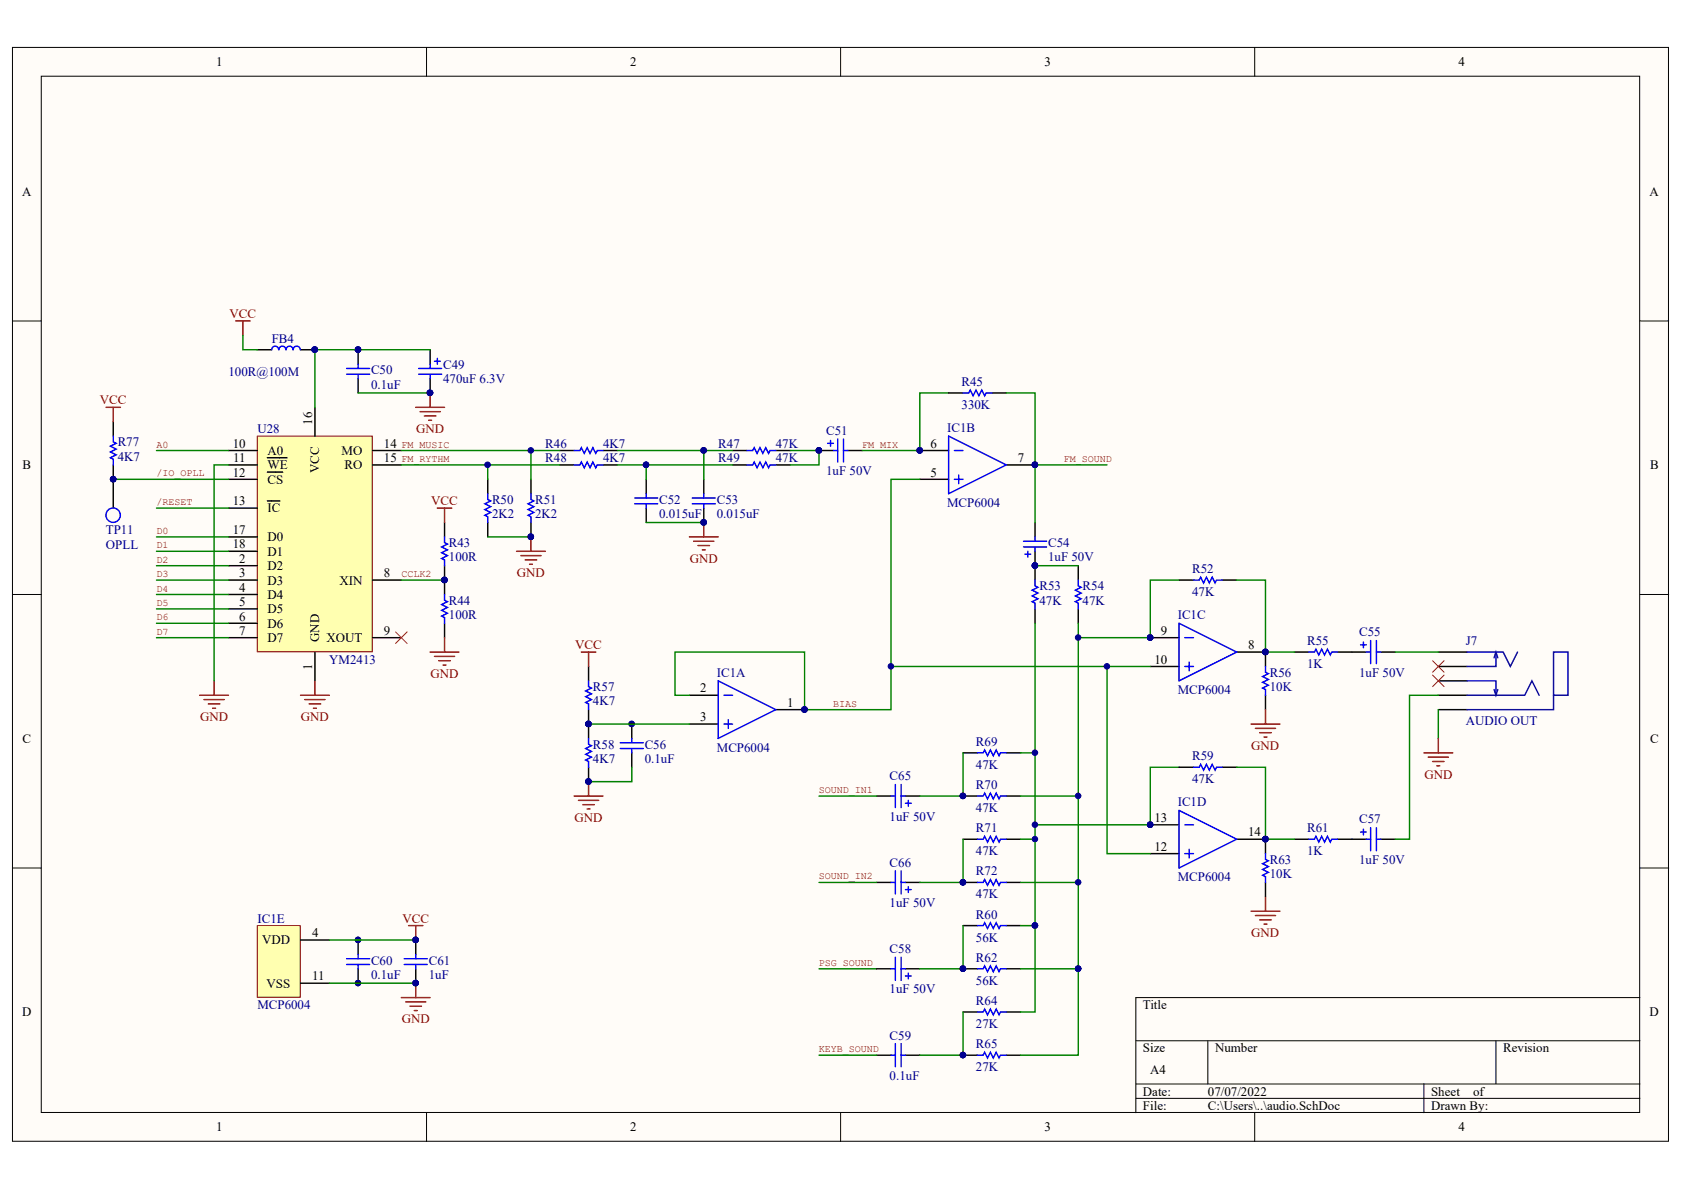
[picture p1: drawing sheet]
<svg xmlns="http://www.w3.org/2000/svg" width="297mm" height="210mm" viewBox="0 0 297 210" stroke-linecap="round" stroke-linejoin="round" font-family="sans-serif">
<defs><g id="words">
<g font-size="2.3">
<text x="38.1" y="11.7">1</text>
<text x="111.2" y="11.7">2</text>
<text x="184.2" y="11.7">3</text>
<text x="257.2" y="11.7">4</text>
<text x="3.9" y="34.5">A</text>
<text x="291" y="34.5">A</text>
<text x="55" y="74.9" transform="rotate(-90 55 74.9)">16</text>
<text x="4" y="82.8">B</text>
<text x="41" y="79">10</text>
<text x="41.1" y="81.5">11</text>
<text x="47.2" y="80.3">A0</text>
<text x="47.2" y="82.8">WE</text>
<text x="56.3" y="83.4" transform="rotate(-90 56.3 83.4)">VCC</text>
<text x="60.2" y="80.3">MO</text>
<text x="60.7" y="82.8">RO</text>
<text x="67.7" y="79">14</text>
<text x="67.7" y="81.5">15</text>
<text x="164.2" y="79">6</text>
<text x="179.5" y="81.5">7</text>
<text x="291.1" y="82.8">B</text>
<text x="41" y="84.1">12</text>
<text x="41" y="89.1">13</text>
<text x="47.2" y="85.3">CS</text>
<text x="164.2" y="84.1">5</text>
<text x="41" y="94.2">17</text>
<text x="47.2" y="90.4">IC</text>
<text x="47.2" y="95.5">D0</text>
<text x="41" y="96.7">18</text>
<text x="42.2" y="99.3">2</text>
<text x="42.2" y="101.8">3</text>
<text x="47.2" y="100.5">D2</text>
<text x="47.2" y="98">D1</text>
<text x="67.7" y="101.8">8</text>
<text x="42.2" y="104.4">4</text>
<text x="42.2" y="106.9">5</text>
<text x="47.2" y="103.1">D3</text>
<text x="47.2" y="105.7">D4</text>
<text x="59.9" y="103.1">XIN</text>
<text x="42.2" y="109.5">6</text>
<text x="42.2" y="112">7</text>
<text x="47.2" y="108.2">D5</text>
<text x="47.2" y="110.7">D6</text>
<text x="47.2" y="113.3">D7</text>
<text x="56.3" y="113.3" transform="rotate(-90 56.3 113.3)">GND</text>
<text x="57.6" y="113.3">XOUT</text>
<text x="67.7" y="112">9</text>
<text x="204.8" y="112">9</text>
<text x="55" y="118.2" transform="rotate(-90 55 118.2)">1</text>
<text x="203.6" y="117.1">10</text>
<text x="220.2" y="114.5">8</text>
<text x="123.5" y="122.1">2</text>
<text x="138.9" y="124.7">1</text>
<text x="4" y="131">C</text>
<text x="123.5" y="127.2">3</text>
<text x="291.1" y="131">C</text>
<text x="203.6" y="145">13</text>
<text x="220.2" y="147.5">14</text>
<text x="203.6" y="150.1">12</text>
<text x="46.2" y="166.6">VDD</text>
<text x="55" y="165.3">4</text>
<text x="55" y="172.9">11</text>
<text x="3.9" y="179.3">D</text>
<text x="47" y="174.2">VSS</text>
<text x="201.6" y="178">Title</text>
<text x="291" y="179.3">D</text>
<text x="201.6" y="185.6">Size</text>
<text x="214.3" y="185.6">Number</text>
<text x="265.1" y="185.6">Revision</text>
<text x="202.9" y="189.4">A4</text>
<text x="201.6" y="193.2">Date:</text>
<text x="201.6" y="195.8">File:</text>
<text x="213.1" y="193.2">07/07/2022</text>
<text x="213.1" y="195.8">C:\Users\..\audio.SchDoc</text>
<text x="252.4" y="193.2">Sheet</text>
<text x="252.4" y="195.8">Drawn By:</text>
<text x="259.8" y="193.2">of</text>
<text x="38.1" y="199.6">1</text>
<text x="111.2" y="199.6">2</text>
<text x="184.2" y="199.6">3</text>
<text x="257.2" y="199.6">4</text>
</g>
<g font-size="2.3" fill="#800000">
<text x="40.5" y="56.1">VCC</text>
<text x="17.6" y="71.3">VCC</text>
<text x="73.4" y="76.5">GND</text>
<text x="76.1" y="89.1">VCC</text>
<text x="91.2" y="101.8">GND</text>
<text x="121.7" y="99.3">GND</text>
<text x="75.9" y="119.6">GND</text>
<text x="101.5" y="114.5">VCC</text>
<text x="35.3" y="127.2">GND</text>
<text x="53.1" y="127.2">GND</text>
<text x="220.7" y="132.3">GND</text>
<text x="251.2" y="137.4">GND</text>
<text x="101.3" y="145">GND</text>
<text x="71" y="162.8">VCC</text>
<text x="220.7" y="165.3">GND</text>
<text x="70.9" y="180.5">GND</text>
</g>
<g font-size="2.3" fill="#000080">
<text x="47.9" y="60.4">FB4</text>
<text x="78.2" y="65">C49</text>
<text x="40.3" y="66.3">100R@100M</text>
<text x="65.4" y="66">C50</text>
<text x="65.4" y="68.6">0.1uF</text>
<text x="78.2" y="67.5">470uF 6.3V</text>
<text x="169.6" y="68">R45</text>
<text x="45.4" y="76.5">U28</text>
<text x="145.7" y="76.7">C51</text>
<text x="167.1" y="76.2">IC1B</text>
<text x="169.6" y="72.1">330K</text>
<text x="20.8" y="78.7">R77</text>
<text x="20.8" y="81.3">4K7</text>
<text x="96.2" y="79">R46</text>
<text x="96.2" y="81.5">R48</text>
<text x="106.4" y="79">4K7</text>
<text x="106.4" y="81.5">4K7</text>
<text x="126.7" y="81.5">R49</text>
<text x="126.7" y="79">R47</text>
<text x="136.8" y="81.5">47K</text>
<text x="136.8" y="79">47K</text>
<text x="145.7" y="83.8">1uF 50V</text>
<text x="86.8" y="88.9">R50</text>
<text x="94.4" y="88.9">R51</text>
<text x="116.3" y="88.9">C52</text>
<text x="126.4" y="88.9">C53</text>
<text x="167.1" y="89.4">MCP6004</text>
<text x="18.7" y="94.2">TP11</text>
<text x="86.8" y="91.4">2K2</text>
<text x="94.4" y="91.4">2K2</text>
<text x="116.3" y="91.4">0.015uF</text>
<text x="126.4" y="91.4">0.015uF</text>
<text x="18.7" y="96.8">OPLL</text>
<text x="79.2" y="96.5">R43</text>
<text x="79.2" y="99">100R</text>
<text x="184.9" y="96.5">C54</text>
<text x="184.9" y="99">1uF 50V</text>
<text x="210.3" y="101">R52</text>
<text x="79.2" y="106.7">R44</text>
<text x="183.3" y="104.1">R53</text>
<text x="183.3" y="106.7">47K</text>
<text x="191" y="104.1">R54</text>
<text x="191" y="106.7">47K</text>
<text x="210.3" y="105.1">47K</text>
<text x="79.2" y="109.2">100R</text>
<text x="207.7" y="109.2">IC1C</text>
<text x="230.6" y="113.8">R55</text>
<text x="239.7" y="112.2">C55</text>
<text x="258.6" y="113.8">J7</text>
<text x="58.1" y="117.1">YM2413</text>
<text x="126.4" y="119.3">IC1A</text>
<text x="224" y="119.3">R56</text>
<text x="230.6" y="117.8">1K</text>
<text x="239.7" y="119.3">1uF 50V</text>
<text x="104.6" y="121.9">R57</text>
<text x="104.6" y="124.4">4K7</text>
<text x="207.7" y="122.4">MCP6004</text>
<text x="224" y="121.9">10K</text>
<text x="172.1" y="131.6">R69</text>
<text x="258.6" y="128">AUDIO OUT</text>
<text x="104.6" y="132.1">R58</text>
<text x="104.6" y="134.6">4K7</text>
<text x="113.7" y="132.1">C56</text>
<text x="113.7" y="134.6">0.1uF</text>
<text x="126.4" y="132.6">MCP6004</text>
<text x="156.9" y="137.6">C65</text>
<text x="172.1" y="135.6">47K</text>
<text x="210.3" y="134.1">R59</text>
<text x="172.1" y="139.2">R70</text>
<text x="172.1" y="143.2">47K</text>
<text x="207.7" y="142.2">IC1D</text>
<text x="210.3" y="138.1">47K</text>
<text x="156.9" y="144.7">1uF 50V</text>
<text x="172.1" y="146.8">R71</text>
<text x="230.6" y="146.8">R61</text>
<text x="239.7" y="145.2">C57</text>
<text x="156.9" y="152.8">C66</text>
<text x="172.1" y="154.4">R72</text>
<text x="172.1" y="150.8">47K</text>
<text x="207.7" y="155.4">MCP6004</text>
<text x="224" y="152.3">R63</text>
<text x="224" y="154.9">10K</text>
<text x="230.6" y="150.8">1K</text>
<text x="239.7" y="152.3">1uF 50V</text>
<text x="156.9" y="160">1uF 50V</text>
<text x="172.1" y="158.5">47K</text>
<text x="45.4" y="162.8">IC1E</text>
<text x="172.1" y="162">R60</text>
<text x="172.1" y="166.1">56K</text>
<text x="65.4" y="170.1">C60</text>
<text x="65.4" y="172.7">0.1uF</text>
<text x="75.6" y="170.1">C61</text>
<text x="75.6" y="172.7">1uF</text>
<text x="156.9" y="168.1">C58</text>
<text x="172.1" y="169.6">R62</text>
<text x="172.1" y="173.7">56K</text>
<text x="45.4" y="178">MCP6004</text>
<text x="156.9" y="175.2">1uF 50V</text>
<text x="172.1" y="177.2">R64</text>
<text x="156.9" y="183.4">C59</text>
<text x="172.1" y="184.9">R65</text>
<text x="172.1" y="181.3">27K</text>
<text x="156.9" y="190.5">0.1uF</text>
<text x="172.1" y="188.9">27K</text>
</g>
<g font-size="1.8" fill="#800000">
<text x="27.6" y="78.9">A0</text>
<text x="70.8" y="81.5">FM_RYTHM</text>
<text x="70.8" y="78.9">FM_MUSIC</text>
<text x="152.1" y="78.9">FM_MIX</text>
<text x="187.7" y="81.5">FM_SOUND</text>
<text x="27.6" y="89.1">/RESET</text>
<text x="27.6" y="84">/IO_OPLL</text>
<text x="27.6" y="94.2">D0</text>
<text x="27.6" y="96.7">D1</text>
<text x="27.6" y="99.2">D2</text>
<text x="27.6" y="101.8">D3</text>
<text x="70.8" y="101.8">CCLK2</text>
<text x="27.6" y="104.3">D4</text>
<text x="27.6" y="106.9">D5</text>
<text x="27.6" y="109.4">D6</text>
<text x="27.6" y="111.9">D7</text>
<text x="147" y="124.6">BIAS</text>
<text x="144.5" y="139.9">SOUND_IN1</text>
<text x="144.5" y="155.1">SOUND_IN2</text>
<text x="144.5" y="170.3">PSG_SOUND</text>
<text x="144.5" y="185.6">KEYB_SOUND</text>
</g>
</g></defs>
<g fill="#fffcf8" stroke="#000" stroke-width=".18">
<path d="M2.2 8.4h292.1v192.9h-292.1z"/>
<path d="M7.3 13.4h281.9v182.8h-281.9z"/>
</g>
<g fill="none" stroke="#000" stroke-width=".18">
<path d="M75.2 8.4v5M148.3 8.4v5M221.3 8.4v5M2.2 56.6h5.1M289.3 56.6h5.1M2.2 104.9h5.1M289.3 104.9h5.1M2.2 153.1h5.1M289.3 153.1h5.1M289.3 176h-88.9v20.3M75.2 196.3v5.1M148.3 196.3v5.1"/>
<path d="M200.4 183.6h88.9M200.4 191.2h88.9M200.4 193.7h88.9M213.1 183.6v7.6M221.3 196.3v5.1M251.2 191.2v5.1M263.9 183.6v7.6"/>
</g>
<path d="M253.7 115h5.1M253.7 117.6h5.1M253.7 125.2h5.1M253.7 122.6h5.1M253.7 120.1h5.1" fill="none" stroke="#000" stroke-width=".25"/>
<path d="M258.8 115h6.3l1.3 2.6 1.3-2.6M263.5 116l.4-1 .3 1M263.9 115v2.6h-5.1M258.8 120.1h5.1v2.5M258.8 122.6h10.1l1.3-2.5 1.3 2.5M263.5 121.6l.4 1 .3-1M274 122.6h2.6v-7.6h-2.6v10.2h-15.2" fill="none" stroke="#0000bf" stroke-width=".25"/>
<path d="M45.4 76.9h20.3v38.1h-20.3z" fill="#ffffb0" stroke="#800000" stroke-width=".18"/>
<g fill="none" stroke="#000" stroke-width=".25">
<path d="M40.3 79.5h5.1M45.4 61.7h2.5M53 61.7h2.5M55.5 71.8v5.1M63.2 61.7v2.5M63.2 66.8v2.5M65.7 79.5h5.1M75.9 61.7v2.5M75.9 66.8v2.5M98.7 79.5h2.6M106.4 79.5h2.5M129.2 79.5h2.6"/>
<path d="M136.8 79.5h2.6M144.5 79.5h2.5M149.5 79.5h2.6M162.2 79.5h5.1M40.3 99.8h5.1M40.3 82h5.1M40.3 84.5h5.1M40.3 89.6h5.1M40.3 94.7h5.1M40.3 97.2h5.1M47.2 80.7h3.4M47.2 83.3h2.7"/>
<path d="M47.2 88.4h2.2M65.7 82h5.1M78.4 92.2v2.5M78.4 99.8v5.1M86 84.5v2.6M86 92.2v2.5M93.7 84.5v2.6M93.7 92.2v2.5M98.7 82h2.6M106.4 82h2.5M114 84.5v2.6M114 89.6v2.6"/>
<path d="M124.1 84.5v2.6M124.1 89.6v2.6M129.2 82h2.6M136.8 82h2.6M162.2 84.5h5.1M177.5 82h5.1M40.3 102.3h5.1M40.3 104.9h5.1M40.3 107.4h5.1M40.3 109.9h5.1M40.3 112.5h5.1M55.5 115v5.1"/>
<path d="M65.7 102.3h5.1M65.7 112.5h5.1M78.4 109.9v2.6M202.9 112.5h5.1M202.9 117.6h5.1M218.1 115h5.1M121.6 122.6h5.1M121.6 127.7h5.1M136.8 125.2h5.1M202.9 150.6h5.1M202.9 145.5h5.1M218.1 148h5.1"/>
</g>
<g fill="none" stroke="#800000" stroke-width=".25">
<path d="M41.6 56.6h2.5M42.8 56.6v2.6M73.3 71.8h5.1M74.1 72.6h3.6M74.9 73.4h2M75.6 74.1h.5M75.9 69.3v2.5M77.1 89.6h2.6M78.4 89.6v2.6M91.1 97.2h5.1M91.9 98h3.5M92.6 98.8h2.1"/>
<path d="M93.4 99.5h.5M93.7 94.7v2.5M121.6 94.7h5.1M122.4 95.5h3.5M123.1 96.2h2.1M123.9 97h.5M124.1 92.2v2.5M75.9 115h5.1M76.6 115.8h3.6M77.4 116.5h2M78.2 117.3h.5M78.4 112.5v2.5"/>
<path d="M35.2 122.6h5.1M36 123.4h3.5M36.7 124.2h2.1M37.5 124.9h.5M37.8 120.1v2.5M53 122.6h5.1M53.8 123.4h3.5M54.5 124.2h2.1M55.3 124.9h.5M55.5 120.1v2.5"/>
</g>
<g fill="#000080" stroke="#000080" stroke-width=".18">
<circle cx="63.1" cy="61.7" r=".48"/>
<circle cx="75.8" cy="69.3" r=".49"/>
<circle cx="78.4" cy="102.3" r=".48"/>
<circle cx="20" cy="84.5" r=".48"/>
<circle cx="55.5" cy="61.7" r=".49"/>
<circle cx="93.6" cy="94.7" r=".48"/>
<circle cx="124.1" cy="92.1" r=".48"/>
<circle cx="86" cy="82" r=".49"/>
<circle cx="93.6" cy="79.4" r=".48"/>
<circle cx="114" cy="82" r=".48"/>
<circle cx="124.1" cy="79.4" r=".48"/>
<circle cx="144.4" cy="79.4" r=".48"/>
<circle cx="141.9" cy="125.2" r=".48"/>
<circle cx="182.5" cy="82" r=".48"/>
<circle cx="162.2" cy="79.4" r=".48"/>
<circle cx="223.2" cy="115" r=".48"/>
<circle cx="202.9" cy="112.5" r=".48"/>
<circle cx="223.2" cy="148" r=".48"/>
<circle cx="202.9" cy="145.5" r=".48"/>
</g>
<g fill="none" stroke="#00f" stroke-width=".25">
<path d="M49.1 61.7a.61 .61 0 0 0-.6-.6 .61 .61 0 0 0-.6 .6M50.4 61.7a.61 .61 0 0 0-.6-.6 .61 .61 0 0 0-.6 .6M51.7 61.7a.61 .61 0 0 0-.6-.6 .61 .61 0 0 0-.6 .6M53 61.7a.62 .62 0 0 0-.7-.6 .62 .62 0 0 0-.6 .6M61.1 65h4.1M61.1 66h4.1M63.2 64.2v.8M63.2 66v.8M73.8 65h4.1M73.8 66h4.1M75.9 64.2v.8M75.9 66v.8"/>
<path d="M76.6 63.7h1.1M77.1 63.2v1M101.3 79.5h1l.2-.5 .6 1 .5-1 .5 1 .5-1 .5 1 .2-.5h1.1M131.8 79.5h1l.2-.5 .5 1 .5-1 .6 1 .5-1 .5 1 .2-.5h1M146 78.2h1M146.5 77.7v1M147 79.5h.8M147.8 77.4v4.1M148.8 79.5h.7M148.8 77.4v4.1M167.3 76.9l10.2 5.1-10.2 5.1zM168.3 79.5h1.6"/>
<path d="M78.4 94.7v1l.5 .3-1 .5 1 .5-1 .5 1 .5-1 .5 .5 .3v1M86 87.1v1l.5 .3-1 .5 1 .5-1 .5 1 .5-1 .5 .5 .2v1.1M93.7 87.1v1l.5 .3-1.1 .5 1.1 .5-1.1 .5 1.1 .5-1.1 .5 .6 .2v1.1M101.3 82h1l.2-.5 .6 1 .5-1 .5 1 .5-1 .5 1 .2-.5h1.1M111.9 87.8h4.1M111.9 88.9h4.1M114 87.1v.7M114 88.9v.7M122.1 87.8h4.1M122.1 88.9h4.1M124.1 87.1v.7M124.1 88.9v.7"/>
<path d="M131.8 82h1l.2-.5 .5 1 .5-1 .6 1 .5-1 .5 1 .2-.5h1M168.3 84.5h1.6M169.1 83.8v1.5M78.4 104.9v1l.5 .2-1 .5 1 .5-1 .6 1 .5-1 .5 .5 .2v1M208 109.9l10.1 5.1-10.1 5.1zM209 112.5h1.5M209 117.6h1.5M209.8 116.8v1.5M126.7 120.1l10.1 5.1-10.1 5.1zM127.7 122.6h1.5M127.7 127.7h1.5M128.5 127v1.5"/>
<path d="M208 143l10.1 5-10.1 5.1zM209 145.5h1.5M209 150.6h1.5M209.8 149.8v1.5"/>
</g>
<path d="M69.8 111.5l2 2M71.8 111.5l-2 2" fill="none" stroke="#f00" stroke-width=".18"/>
<g fill="none" stroke="#008000" stroke-width=".25">
<path d="M42.8 59.2v2.5h2.6M27.6 79.5h12.7M63.2 69.3h12.7M63.2 61.7h12.7M70.8 79.5h27.9M93.7 79.5v5M108.9 79.5h20.3M124.1 79.5v5M20 84.5h20.3M27.6 89.6h12.7M27.6 99.8h12.7M27.6 94.7h12.7"/>
<path d="M27.6 97.2h12.7M40.3 82h-2.5v38.1M70.8 82h27.9M86 94.7h7.7M86 82v2.5M108.9 82h20.3M114 82v2.5M114 92.2h10.1M27.6 102.3h12.7M27.6 104.9h12.7M27.6 107.4h12.7M27.6 109.9h12.7"/>
<path d="M27.6 112.5h12.7M70.8 102.3h7.6"/>
</g>
<path d="M45.4 163.3h7.6v12.6h-7.6z" fill="#ffffb0" stroke="#800000" stroke-width=".18"/>
<g fill="none" stroke="#000" stroke-width=".25">
<path d="M20 74.4v2.5M167.3 69.3h2.6M174.9 69.3h2.6M20 82v7.6M182.6 92.2v2.5M182.6 97.2v5.1M190.2 99.8v2.5M103.8 117.6v2.5M182.6 107.4v2.5M190.2 107.4v2.5M208 102.3h2.5M215.6 102.3h2.5"/>
<path d="M223.2 115v2.6M228.3 115h2.5M235.9 115h5.1M243.5 115h2.6M103.8 125.2v5.1M103.8 135.3v2.6M111.4 127.7v2.6M111.4 132.8v2.5M169.9 132.8h2.5M177.5 132.8h2.5M208 135.3h2.5M215.6 135.3h2.5"/>
<path d="M223.2 122.6v2.6M154.6 155.6h2.6M154.6 140.4h2.6M159.7 155.6h2.5M159.7 140.4h2.5M169.9 148h2.5M169.9 155.6h2.5M169.9 140.4h2.5M177.5 148h2.5M177.5 155.6h2.5M177.5 140.4h2.5M223.2 148v2.6"/>
<path d="M223.2 155.6v2.6M228.3 148h2.5M235.9 148h5.1M243.5 148h2.6M53 173.4h5.1M53 165.8h5.1M63.2 165.8v2.5M63.2 170.9v2.5M73.3 165.8v2.5M73.3 170.9v2.5M154.6 170.9h2.6M159.7 170.9h2.5"/>
<path d="M169.9 170.9h2.5M169.9 178.5h2.5M169.9 163.3h2.5M177.5 170.9h2.5M177.5 178.5h2.5M177.5 163.3h2.5M154.6 186.1h2.6M159.7 186.1h2.5M169.9 186.1h2.5M177.5 186.1h2.5"/>
</g>
<g fill="#000080" stroke="#000080" stroke-width=".18">
<circle cx="103.8" cy="127.7" r=".48"/>
<circle cx="103.8" cy="137.8" r=".48"/>
<circle cx="111.4" cy="127.7" r=".48"/>
<circle cx="141.9" cy="125.2" r=".48"/>
<circle cx="162.2" cy="79.4" r=".48"/>
<circle cx="182.5" cy="82" r=".48"/>
<circle cx="55.5" cy="61.7" r=".49"/>
<circle cx="63.1" cy="61.7" r=".48"/>
<circle cx="144.4" cy="79.4" r=".48"/>
<circle cx="182.5" cy="99.8" r=".48"/>
<circle cx="169.8" cy="170.9" r=".48"/>
<circle cx="169.8" cy="186.1" r=".48"/>
<circle cx="182.5" cy="163.2" r=".48"/>
<circle cx="190.2" cy="170.9" r=".48"/>
<circle cx="157.1" cy="117.5" r=".48"/>
<circle cx="195.2" cy="117.5" r=".48"/>
<circle cx="223.2" cy="115" r=".48"/>
<circle cx="202.9" cy="145.5" r=".48"/>
<circle cx="223.2" cy="148" r=".48"/>
<circle cx="63.1" cy="173.4" r=".48"/>
<circle cx="63.1" cy="165.8" r=".48"/>
<circle cx="73.3" cy="173.4" r=".48"/>
<circle cx="73.3" cy="165.8" r=".48"/>
<circle cx="190.2" cy="112.5" r=".48"/>
<circle cx="202.9" cy="112.5" r=".48"/>
<circle cx="169.8" cy="155.6" r=".48"/>
<circle cx="169.8" cy="140.4" r=".48"/>
<circle cx="190.2" cy="155.6" r=".48"/>
<circle cx="182.5" cy="148" r=".48"/>
<circle cx="190.2" cy="140.4" r=".48"/>
<circle cx="182.5" cy="132.8" r=".48"/>
<circle cx="182.5" cy="145.5" r=".48"/>
<circle cx="20" cy="84.5" r=".48"/>
</g>
<g fill="none" stroke="#00f" stroke-width=".25">
<path d="M20 76.9v1l.5 .3-1 .5 1 .5-1 .5 1 .5-1 .5 .5 .3v1M169.9 69.3h1l.2-.5 .5 1 .6-1 .5 1 .5-1 .5 1 .2-.5h1M180.5 96.5h4.1M180.5 95.5h4.1M180.8 97.8h1M181.3 97.2v1.1M182.6 94.7v.8M182.6 96.5v.7M182.6 102.3v1l.5 .3-1 .5 1 .5-1 .5 1 .5-1 .5 .5 .3v1M190.2 102.3v1l.5 .3-1 .5 1 .5-1 .5 1 .5-1 .5 .5 .3v1M210.5 102.3h1l.3-.5 .5 1 .5-1 .5 1 .5-1 .5 1 .3-.5h1M223.2 117.6v1l.5 .2-1 .5 1 .5-1 .6 1 .5-1 .5 .5 .2v1"/>
<path d="M230.8 115h1.1l.2-.5 .5 1 .5-1 .5 1 .5-1 .6 1 .2-.5h1M240 113.7h1M240.5 113.2v1.1M241 115h.8M241.8 113v4.1M242.8 115h.7M242.8 113v4.1M103.8 120.1v1l.5 .3-1 .5 1 .5-1 .5 1 .5-1 .5 .5 .3v1M103.8 130.3v1l.5 .2-1 .5 1 .5-1 .5 1 .6-1 .5 .5 .2v1M109.4 131h4.1M109.4 132h4.1M111.4 130.3v.7"/>
<path d="M111.4 132v.8M157.9 138.4v4M158.9 138.4v4M172.4 132.8h1l.3-.5 .5 1 .5-1 .5 1 .5-1 .5 1 .3-.5h1M210.5 135.3h1l.3-.5 .5 1 .5-1 .5 1 .5-1 .5 1 .3-.5h1M157.2 155.6h.7M157.2 140.4h.7M157.9 153.6v4.1M158.9 153.6v4.1M158.9 155.6h.8M158.9 140.4h.8M159.7 156.9h1"/>
<path d="M159.7 141.7h1M160.2 141.2v1M160.2 156.4v1M172.4 155.6h1l.3-.5 .5 1.1 .5-1.1 .5 1.1 .5-1.1 .5 1.1 .3-.6h1M172.4 148h1l.3-.5 .5 1 .5-1 .5 1 .5-1 .5 1 .3-.5h1M172.4 140.4h1l.3-.5 .5 1 .5-1 .5 1 .5-1 .5 1 .3-.5h1M223.2 150.6v1l.5 .2-1 .5 1 .6-1 .5 1 .5-1 .5 .5 .2v1M230.8 148h1.1l.2-.5 .5 1 .5-1 .5 1 .5-1 .6 1 .2-.5h1M240 146.8h1M240.5 146.3v1M241 148h.8M241.8 146v4.1"/>
<path d="M242.8 146v4.1M242.8 148h.7M61.1 169.1h4.1M61.1 170.1h4.1M63.2 168.3v.8M63.2 170.1v.8M71.3 169.1h4.1M71.3 170.1h4.1M73.3 168.3v.8M73.3 170.1v.8M157.2 170.9h.7M157.9 168.9v4"/>
<path d="M158.9 168.9v4M158.9 170.9h.8M159.7 172.2h1M160.2 171.6v1.1M172.4 170.9h1l.3-.5 .5 1 .5-1 .5 1 .5-1 .5 1 .3-.5h1M172.4 178.5h1l.3-.5 .5 1 .5-1 .5 1 .5-1 .5 1 .3-.5h1M172.4 163.3h1l.3-.5 .5 1 .5-1 .5 1 .5-1 .5 1 .3-.5h1M157.2 186.1h.7M157.9 184.1v4.1M158.9 184.1v4.1M158.9 186.1h.8M172.4 186.1h1l.3-.5 .5 1 .5-1 .5 1 .5-1 .5 1 .3-.5h1"/>
<circle cx="20" cy="90.9" r="1.27"/>
</g>
<g fill="none" stroke="#800000" stroke-width=".25">
<path d="M18.7 71.8h2.6M20 71.8v2.6M102.5 115h2.6M103.8 115v2.6M103.8 137.9v2.5M220.7 127.7h5.1M221.4 128.5h3.6M222.2 129.2h2M223 130h.5M223.2 125.2v2.5M251.2 132.8h5M251.9 133.6h3.6"/>
<path d="M252.7 134.3h2M253.4 135.1h.6M253.7 130.3v2.5M101.3 140.4h5.1M102 141.2h3.6M102.8 141.9h2M103.6 142.7h.5M223.2 158.2v2.5M70.8 176h5.1M71.6 176.7h3.5M72.1 163.3h2.5M72.3 177.5h2"/>
<path d="M73.1 178.2h.5M73.3 163.3v2.5M73.3 173.4v2.6M220.7 160.7h5.1M221.4 161.5h3.6M222.2 162.3h2M223 163h.5"/>
</g>
<g fill="none" stroke="#008000" stroke-width=".25">
<path d="M63.2 61.7h-7.7v10.1M139.4 79.5h5.1v2.5h-5.1M167.3 69.3h-5.1v10.2h-10.1M177.5 69.3h5.1v12.7M162.2 84.5h-5v40.7h-15.3v-10.2h-22.8v7.6h2.5M182.6 82v10.2M182.6 99.8h7.6M182.6 82h12.7M157.2 117.6h45.7M182.6 109.9v53.4M190.2 109.9v61M195.3 117.6v33h7.6"/>
<path d="M208 102.3h-5.1v10.2h-12.7M218.1 102.3h5.1v12.7h5.1M246.1 115h7.6M103.8 127.7h17.8M111.4 135.3v2.6h-7.6M169.9 132.8v7.6h-7.7M180 132.8h2.6M208 135.3h-5.1v10.2h-20.3M218.1 135.3h5.1v12.7h5.1M253.7 122.6h-5.1v25.4h-2.5M253.7 125.2v5.1M144.5 155.6h10.1"/>
<path d="M144.5 140.4h10.1M169.9 148v7.6h-7.7M180 148h2.6M180 155.6h10.2M180 140.4h10.2M58.1 165.8h15.2M58.1 173.4h15.2M144.5 170.9h10.1M169.9 178.5v7.6h-7.7M169.9 163.3v7.6h-7.7M180 170.9h10.2M180 163.3h2.6"/>
<path d="M182.6 163.3v15.2h-2.6M190.2 170.9v15.2h-10.2M144.5 186.1h10.1"/>
</g>
<path d="M252.7 116.5l2 2.1M252.7 119.1l2 2M254.7 116.5l-2 2.1M254.7 119.1l-2 2" fill="none" stroke="#f00" stroke-width=".18"/>
<use href="#words"/>
</svg>
